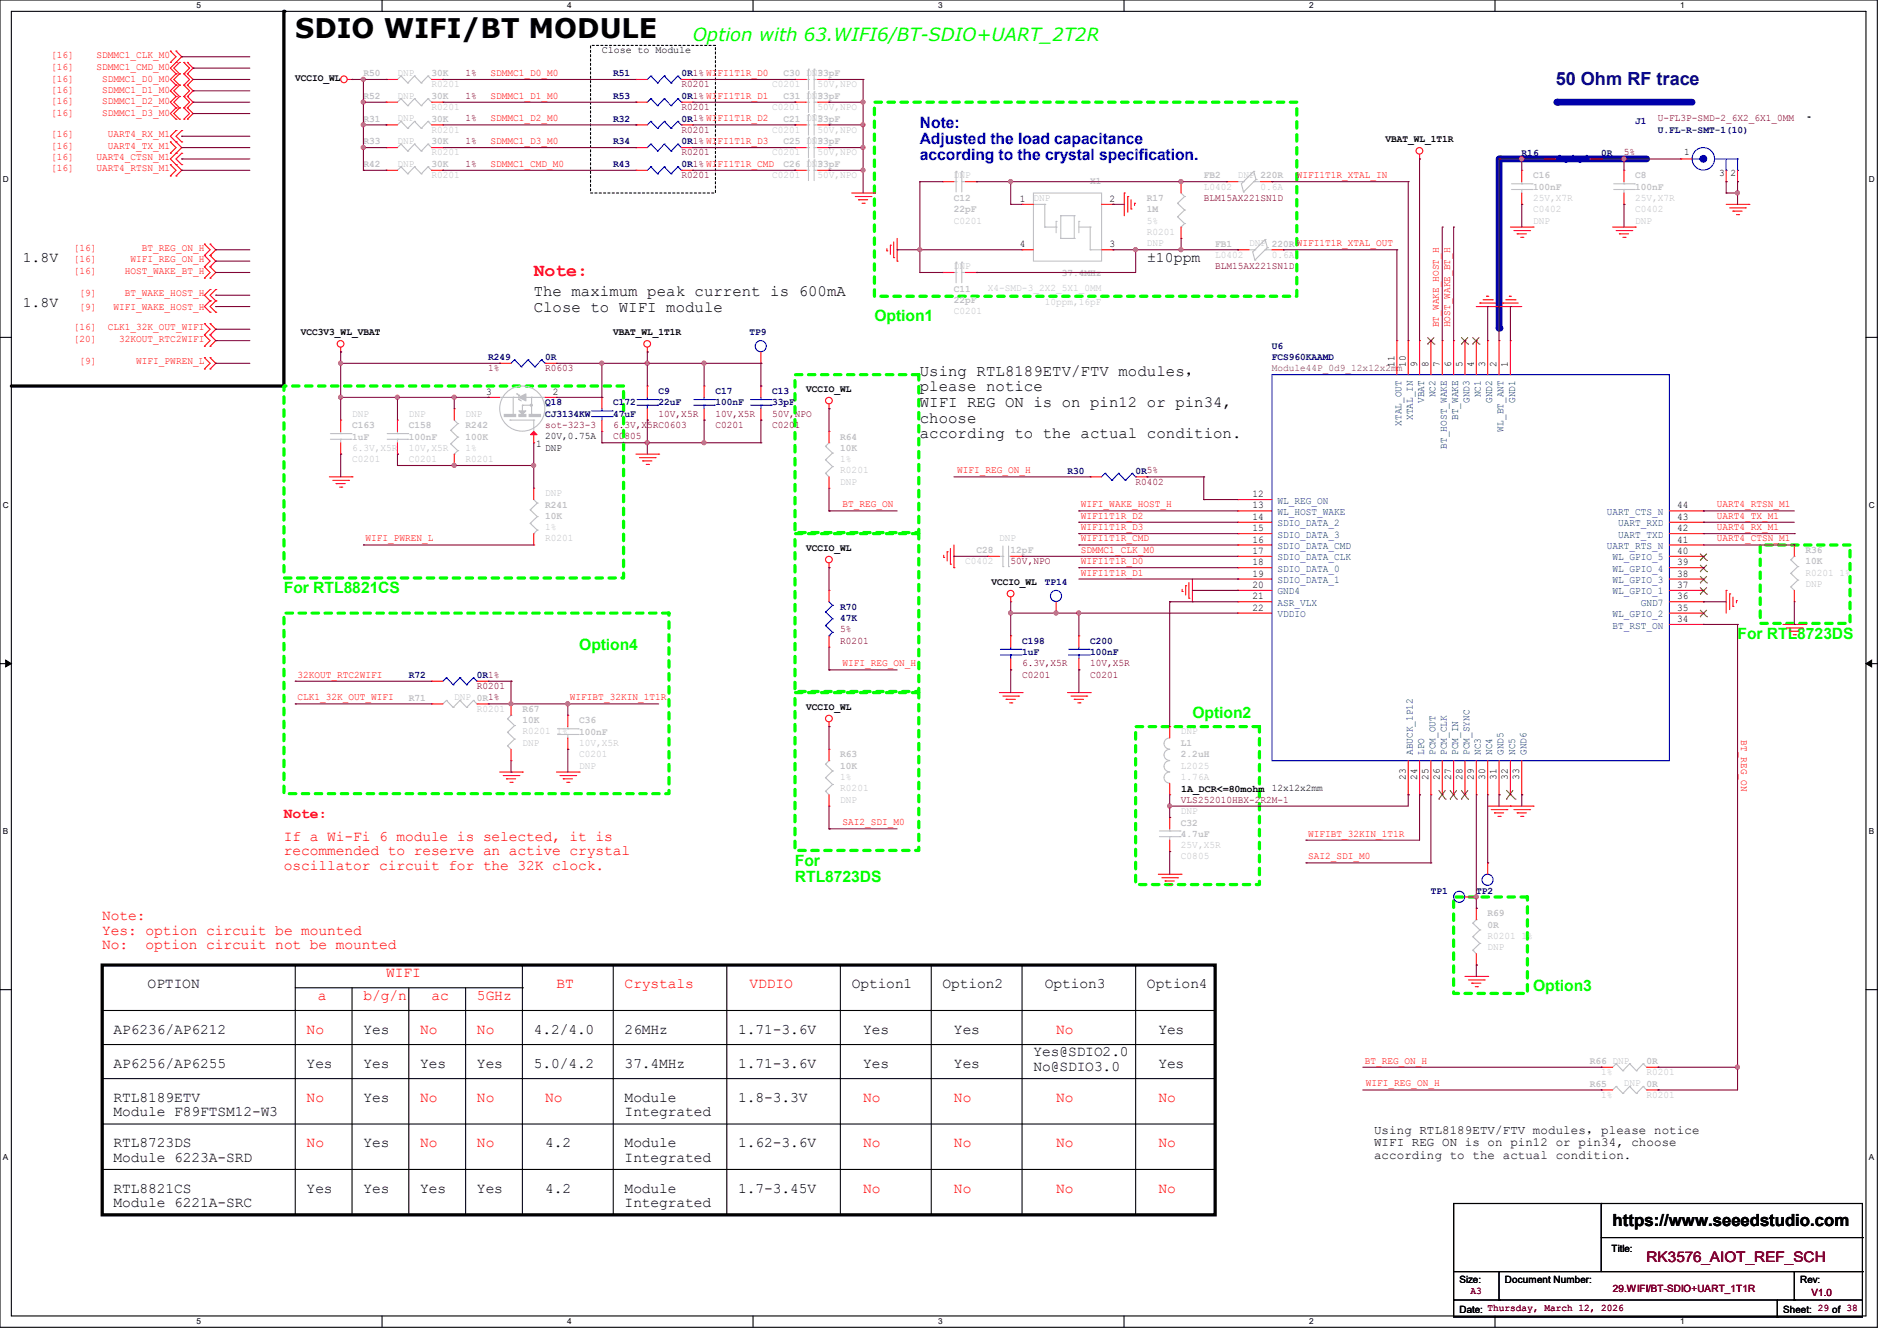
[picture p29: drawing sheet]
<svg xmlns="http://www.w3.org/2000/svg" width="297mm" height="210mm" viewBox="0 0 297 210" stroke-linecap="round" stroke-linejoin="round" font-family="sans-serif">
<defs><g id="words">
<text font-size="4.2" x="46.2" y="6">SDIO WIFI/BT MODULE</text>
<text font-size="2.8" fill="#0f0" x="108.5" y="6.4">Option with 63.WIFI6/BT-SDIO+UART_2T2R</text>
<text font-size="2.8" fill="#000080" x="243.6" y="13.3">50 Ohm RF trace</text>
<text font-size="2.8" fill="#f00" x="83.6" y="43.3">Note:</text>
<text font-size="2.6" x="252.5" y="191.9">https://www.seeedstudio.com</text>
<g font-size="2.5" fill="#00f">
<text x="144" y="20">Note:</text>
<text x="144" y="22.6">Adjusted the load capacitance</text>
<text x="144" y="25.1">according to the crystal specification.</text>
</g>
<g font-size="2.5">
<text x="83.6" y="46.4">The maximum peak current is 600mA</text>
<text x="83.6" y="48.9">Close to WIFI module</text>
<text x="144" y="58.8">Using RTL8189ETV/FTV modules，</text>
<text x="144" y="61.3">please notice</text>
<text x="144" y="63.8">WIFI REG ON is on pin12 or pin34,</text>
<text x="144" y="66.2">choose</text>
<text x="144" y="68.7">according to the actual condition.</text>
</g>
<g font-size="2.5" fill="#0f0">
<text x="136.9" y="50.2">Option1</text>
<text x="44.4" y="92.9">For RTL8821CS</text>
<text x="90.7" y="101.8">Option4</text>
<text x="272" y="100">For RTL8723DS</text>
<text x="186.7" y="112.5">Option2</text>
<text x="124.5" y="135.6">For</text>
<text x="124.5" y="138.1">RTL8723DS</text>
<text x="240" y="155.2">Option3</text>
</g>
<g font-size="2.3">
<text x="3.6" y="41">1.8V</text>
<text x="179.6" y="41">±10ppm</text>
<text x="3.6" y="48.1">1.8V</text>
<text x="23.1" y="154.8">OPTION</text>
<text x="133.3" y="154.8">Option1</text>
<text x="147.6" y="154.8">Option2</text>
<text x="163.6" y="154.8">Option3</text>
<text x="179.6" y="154.8">Option4</text>
<text x="17.8" y="161.9">AP6236/AP6212</text>
<text x="56.9" y="161.9">Yes</text>
<text x="83.6" y="161.9">4.2/4.0</text>
<text x="97.8" y="161.9">26MHz</text>
<text x="115.6" y="161.9">1.71-3.6V</text>
<text x="135.1" y="161.9">Yes</text>
<text x="149.3" y="161.9">Yes</text>
<text x="181.4" y="161.9">Yes</text>
<text x="17.8" y="167.2">AP6256/AP6255</text>
<text x="48" y="167.2">Yes</text>
<text x="56.9" y="167.2">Yes</text>
<text x="65.8" y="167.2">Yes</text>
<text x="74.7" y="167.2">Yes</text>
<text x="83.6" y="167.2">5.0/4.2</text>
<text x="97.8" y="167.2">37.4MHz</text>
<text x="115.6" y="167.2">1.71-3.6V</text>
<text x="135.1" y="167.2">Yes</text>
<text x="149.3" y="167.2">Yes</text>
<text x="161.8" y="165.4">Yes@SDIO2.0</text>
<text x="161.8" y="167.7">No@SDIO3.0</text>
<text x="181.4" y="167.2">Yes</text>
<text x="17.8" y="172.6">RTL8189ETV</text>
<text x="56.9" y="172.6">Yes</text>
<text x="97.8" y="172.6">Module</text>
<text x="115.6" y="172.6">1.8-3.3V</text>
<text x="17.8" y="174.8">Module F89FTSM12-W3</text>
<text x="17.8" y="179.7">RTL8723DS</text>
<text x="56.9" y="179.7">Yes</text>
<text x="85.3" y="179.7">4.2</text>
<text x="97.8" y="174.8">Integrated</text>
<text x="97.8" y="179.7">Module</text>
<text x="115.6" y="179.7">1.62-3.6V</text>
<text x="17.8" y="181.9">Module 6223A-SRD</text>
<text x="97.8" y="181.9">Integrated</text>
<text x="17.8" y="186.8">RTL8821CS</text>
<text x="17.8" y="189.1">Module 6221A-SRC</text>
<text x="48" y="186.8">Yes</text>
<text x="56.9" y="186.8">Yes</text>
<text x="65.8" y="186.8">Yes</text>
<text x="74.7" y="186.8">Yes</text>
<text x="85.3" y="186.8">4.2</text>
<text x="97.8" y="186.8">Module</text>
<text x="97.8" y="189.1">Integrated</text>
<text x="115.6" y="186.8">1.7-3.45V</text>
</g>
<g font-size="2.3" fill="#f00">
<text x="44.4" y="128.1">Note:</text>
<text x="44.4" y="131.7">If a Wi-Fi 6 module is selected, it is</text>
<text x="44.4" y="133.9">recommended to reserve an active crystal</text>
<text x="44.4" y="136.2">oscillator circuit for the 32K clock.</text>
<text x="16" y="144.1">Note:</text>
<text x="16" y="146.4">Yes: option circuit be mounted</text>
<text x="16" y="148.7">No:</text>
<text x="22.8" y="148.7">option circuit not be mounted</text>
<text x="60.5" y="153">WIFI</text>
<text x="87.1" y="154.8">BT</text>
<text x="97.8" y="154.8">Crystals</text>
<text x="117.3" y="154.8">VDDIO</text>
<text x="48" y="161.9">No</text>
<text x="49.8" y="156.5">a</text>
<text x="56.9" y="156.5">b/g/n</text>
<text x="65.8" y="161.9">No</text>
<text x="67.6" y="156.5">ac</text>
<text x="74.7" y="161.9">No</text>
<text x="74.7" y="156.5">5GHz</text>
<text x="165.4" y="161.9">No</text>
<text x="48" y="172.6">No</text>
<text x="65.8" y="172.6">No</text>
<text x="74.7" y="172.6">No</text>
<text x="85.3" y="172.6">No</text>
<text x="135.1" y="172.6">No</text>
<text x="149.3" y="172.6">No</text>
<text x="165.4" y="172.6">No</text>
<text x="181.4" y="172.6">No</text>
<text x="48" y="179.7">No</text>
<text x="65.8" y="179.7">No</text>
<text x="74.7" y="179.7">No</text>
<text x="135.1" y="179.7">No</text>
<text x="149.3" y="179.7">No</text>
<text x="165.4" y="179.7">No</text>
<text x="181.4" y="179.7">No</text>
<text x="135.1" y="186.8">No</text>
<text x="149.3" y="186.8">No</text>
<text x="165.4" y="186.8">No</text>
<text x="181.4" y="186.8">No</text>
</g>
<text font-size="2.3" fill="#800000" x="257.8" y="197.7">RK3576_AIOT_REF_SCH</text>
<g font-size="1.9">
<text x="215.1" y="177.5">Using RTL8189ETV/FTV modules，please notice</text>
<text x="215.1" y="179.5">WIFI REG ON is on pin12 or pin34, choose</text>
<text x="215.1" y="181.4">according to the actual condition.</text>
</g>
<g font-size="1.6" fill="#f00">
<text x="8" y="9.1">[16]</text>
<text x="8" y="11">[16]</text>
<text x="15.1" y="9.1">SDMMC1_CLK_M0</text>
<text x="15.1" y="11">SDMMC1_CMD_M0</text>
<text x="76.8" y="11.9">SDMMC1_D0_M0</text>
<text x="8" y="16.3">[16]</text>
<text x="8" y="12.8">[16]</text>
<text x="8" y="14.6">[16]</text>
<text x="16" y="16.3">SDMMC1_D2_M0</text>
<text x="16" y="12.8">SDMMC1_D0_M0</text>
<text x="16" y="14.6">SDMMC1_D1_M0</text>
<text x="76.8" y="15.5">SDMMC1_D1_M0</text>
<text x="8" y="23.3">[16]</text>
<text x="8" y="21.5">[16]</text>
<text x="8" y="18.1">[16]</text>
<text x="16" y="18.1">SDMMC1_D3_M0</text>
<text x="16.9" y="23.3">UART4_TX_M1</text>
<text x="16.9" y="21.5">UART4_RX_M1</text>
<text x="76.8" y="19">SDMMC1_D2_M0</text>
<text x="76.8" y="22.6">SDMMC1_D3_M0</text>
<text x="8" y="25.1">[16]</text>
<text x="8" y="26.8">[16]</text>
<text x="15.1" y="25.1">UART4_CTSN_M1</text>
<text x="15.1" y="26.8">UART4_RTSN_M1</text>
<text x="76.8" y="26.1">SDMMC1_CMD_M0</text>
<text x="203" y="27.9">WIFI1T1R_XTAL_IN</text>
<text x="11.6" y="39.3">[16]</text>
<text x="11.6" y="41.1">[16]</text>
<text x="20.4" y="41.1">WIFI_REG_ON_H</text>
<text x="22.2" y="39.3">BT_REG_ON_H</text>
<text x="11.6" y="42.8">[16]</text>
<text x="12.4" y="46.4">[9]</text>
<text x="19.6" y="42.8">HOST_WAKE_BT_H</text>
<text x="19.6" y="46.4">BT_WAKE_HOST_H</text>
<text x="11.6" y="53.5">[20]</text>
<text x="11.6" y="51.7">[16]</text>
<text x="12.4" y="48.5">[9]</text>
<text x="16.9" y="51.7">CLK1_32K_OUT_WIFI</text>
<text x="17.8" y="48.5">WIFI_WAKE_HOST_H</text>
<text x="18.7" y="53.5">32KOUT_RTC2WIFI</text>
<text x="225.3" y="51.2" transform="rotate(-90 225.3 51.2)">BT_WAKE_HOST_H</text>
<text x="227" y="51.2" transform="rotate(-90 227 51.2)">HOST_WAKE_BT_H</text>
<text x="12.4" y="57.1">[9]</text>
<text x="21.3" y="57.1">WIFI_PWREN_L</text>
<text x="149.8" y="74.1">WIFI_REG_ON_H</text>
<text x="131.9" y="79.5">BT_REG_ON</text>
<text x="169.2" y="79.5">WIFI_WAKE_HOST_H</text>
<text x="169.2" y="81.2">WIFI1T1R_D2</text>
<text x="169.2" y="83">WIFI1T1R_D3</text>
<text x="268.8" y="79.5">UART4_RTSN_M1</text>
<text x="268.8" y="81.2">UART4_TX_M1</text>
<text x="268.8" y="83">UART4_RX_M1</text>
<text x="57.2" y="84.8">WIFI_PWREN_L</text>
<text x="169.2" y="84.8">WIFI1T1R_CMD</text>
<text x="169.2" y="86.6">SDMMC1_CLK_M0</text>
<text x="169.2" y="88.3">WIFI1T1R_D0</text>
<text x="268.8" y="84.8">UART4_CTSN_M1</text>
<text x="169.2" y="90.1">WIFI1T1R_D1</text>
<text x="46.6" y="106.1">32KOUT_RTC2WIFI</text>
<text x="131.9" y="104.4">WIFI_REG_ON_H</text>
<text x="46.6" y="109.7">CLK1_32K_OUT_WIFI</text>
<text x="89.2" y="109.7">WIFIBT_32KIN_1T1R</text>
<text x="272.6" y="115.9" transform="rotate(90 272.6 115.9)">BT_REG_ON</text>
<text x="131.9" y="129.2">SAI2_SDI_M0</text>
<text x="204.8" y="131">WIFIBT_32KIN_1T1R</text>
<text x="204.8" y="134.6">SAI2_SDI_M0</text>
<text x="213.7" y="166.6">BT_REG_ON_H</text>
<text x="213.9" y="170.1">WIFI_REG_ON_H</text>
</g>
<g font-size="1.6" fill="#c0c0c0">
<text x="56.9" y="11.9">R50</text>
<text x="62.2" y="11.9">DNP</text>
<text x="67.6" y="11.9">30K</text>
<text x="122.7" y="11.9">C30 DNP</text>
<text x="128" y="11.9">33pF</text>
<text x="56.9" y="15.5">R52</text>
<text x="62.2" y="15.5">DNP</text>
<text x="67.6" y="13.7">R0201</text>
<text x="67.6" y="15.5">30K</text>
<text x="67.6" y="17.2">R0201</text>
<text x="120.9" y="17.2">C0201</text>
<text x="120.9" y="13.7">C0201</text>
<text x="122.7" y="15.5">C31 DNP</text>
<text x="128" y="15.5">33pF</text>
<text x="128" y="17.2">50V,NPO</text>
<text x="128" y="13.7">50V,NPO</text>
<text x="56.9" y="22.6">R33</text>
<text x="56.9" y="19.1">R31</text>
<text x="62.2" y="22.6">DNP</text>
<text x="62.2" y="19">DNP</text>
<text x="67.6" y="22.6">30K</text>
<text x="67.6" y="19.1">30K</text>
<text x="67.6" y="20.8">R0201</text>
<text x="120.9" y="20.8">C0201</text>
<text x="122.7" y="19.1">C21 DNP</text>
<text x="122.7" y="22.6">C25 DNP</text>
<text x="128" y="19.1">33pF</text>
<text x="128" y="20.8">50V,NPO</text>
<text x="128" y="22.6">33pF</text>
<text x="56.9" y="26.2">R42</text>
<text x="62.2" y="26.1">DNP</text>
<text x="67.6" y="24.3">R0201</text>
<text x="67.6" y="26.2">30K</text>
<text x="67.6" y="27.9">R0201</text>
<text x="120.9" y="24.3">C0201</text>
<text x="120.9" y="27.9">C0201</text>
<text x="122.7" y="26.2">C26 DNP</text>
<text x="128" y="24.3">50V,NPO</text>
<text x="128" y="26.2">33pF</text>
<text x="128" y="27.9">50V,NPO</text>
<text x="149.3" y="27.9">DNP</text>
<text x="170.7" y="28.8">X1</text>
<text x="188.5" y="27.9">FB2</text>
<text x="188.5" y="29.7">L0402</text>
<text x="193.8" y="27.9">DNP 220R</text>
<text x="197.3" y="29.7">0.6A</text>
<text x="240" y="27.9">C16</text>
<text x="240" y="29.7">100nF</text>
<text x="256" y="27.9">C8</text>
<text x="256" y="29.7">100nF</text>
<text x="149.3" y="31.5">C12</text>
<text x="149.3" y="33.3">22pF</text>
<text x="149.3" y="35">C0201</text>
<text x="161.8" y="31.5">DNP</text>
<text x="179.6" y="31.5">R17</text>
<text x="179.6" y="33.3">1M</text>
<text x="240" y="31.5">25V,X7R</text>
<text x="240" y="35">DNP</text>
<text x="256" y="31.5">25V,X7R</text>
<text x="256" y="35">DNP</text>
<text x="179.6" y="36.8">R0201</text>
<text x="179.6" y="38.6">DNP</text>
<text x="190.2" y="38.6">FB1</text>
<text x="190.2" y="40.3">L0402</text>
<text x="195.6" y="38.6">DNP 220R WIFI1T1R_XTAL_OUT</text>
<text x="199.1" y="40.3">0.6A</text>
<text x="149.3" y="45.7">C11</text>
<text x="149.3" y="47.5">22pF</text>
<text x="149.3" y="42.1">DNP</text>
<text x="154.7" y="45.5">X4-SMD-3_2X2_5X1_0MM</text>
<text x="163.6" y="47.8">10ppm,16pF</text>
<text x="166.2" y="43.2">37.4MHz</text>
<text x="149.3" y="49.2">C0201</text>
<text x="55.1" y="65.2">DNP</text>
<text x="64" y="65.2">DNP</text>
<text x="72.9" y="65.2">DNP</text>
<text x="55.1" y="67.1">C163</text>
<text x="55.1" y="68.8">1uF</text>
<text x="55.1" y="70.6">6.3V,X5R</text>
<text x="64" y="67.1">C158</text>
<text x="64" y="68.8">100nF</text>
<text x="64" y="70.6">10V,X5R</text>
<text x="72.9" y="67.1">R242</text>
<text x="72.9" y="68.8">100K</text>
<text x="72.9" y="70.6">1%</text>
<text x="131.6" y="68.8">R64</text>
<text x="131.6" y="70.6">10K</text>
<text x="55.1" y="72.3">C0201</text>
<text x="64" y="72.3">C0201</text>
<text x="72.9" y="72.3">R0201</text>
<text x="85.3" y="77.7">DNP</text>
<text x="131.6" y="72.3">1%</text>
<text x="131.6" y="74.1">R0201</text>
<text x="131.6" y="75.9">DNP</text>
<text x="85.3" y="79.5">R241</text>
<text x="85.3" y="81.3">10K</text>
<text x="85.3" y="83">1%</text>
<text x="85.3" y="84.8">R0201</text>
<text x="151.1" y="88.3">C0402</text>
<text x="152.9" y="86.6">C28</text>
<text x="156.5" y="84.8">DNP</text>
<text x="158.2" y="86.6">12pF</text>
<text x="282.7" y="86.6">R36</text>
<text x="282.7" y="88.4">10K</text>
<text x="282.7" y="90.1">R0201</text>
<text x="282.7" y="91.9">DNP</text>
<text x="288" y="90.1">1%</text>
<text x="64" y="109.7">R71</text>
<text x="71.1" y="109.7">DNP 0R1%</text>
<text x="74.7" y="111.5">R0201</text>
<text x="81.8" y="111.5">R67</text>
<text x="81.8" y="113.3">10K</text>
<text x="90.7" y="113.3">C36</text>
<text x="81.8" y="115">R0201</text>
<text x="81.8" y="116.8">DNP</text>
<text x="87.1" y="115">1%</text>
<text x="90.7" y="115.1">100nF</text>
<text x="90.7" y="118.6">C0201</text>
<text x="90.7" y="116.8">10V,X5R</text>
<text x="131.6" y="118.6">R63</text>
<text x="184.9" y="116.8">L1</text>
<text x="184.9" y="118.6">2.2uH</text>
<text x="184.9" y="115">DNP</text>
<text x="90.7" y="120.4">DNP</text>
<text x="131.6" y="120.4">10K</text>
<text x="131.6" y="122.1">1%</text>
<text x="131.6" y="123.9">R0201</text>
<text x="131.6" y="125.7">DNP</text>
<text x="184.9" y="120.4">L2025</text>
<text x="184.9" y="122.1">1.76A</text>
<text x="184.9" y="129.3">C32</text>
<text x="184.9" y="131.1">4.7uF</text>
<text x="184.9" y="127.5">DNP</text>
<text x="184.9" y="132.8">25V,X5R</text>
<text x="232.9" y="143.5">R69</text>
<text x="232.9" y="145.3">0R</text>
<text x="232.9" y="147">R0201</text>
<text x="232.9" y="148.8">DNP</text>
<text x="238.2" y="147">1%</text>
<text x="248.9" y="166.6">R66 DNP</text>
<text x="257.8" y="166.6">0R</text>
<text x="248.9" y="170.2">R65</text>
<text x="250.7" y="171.9">1%</text>
<text x="250.7" y="168.4">1%</text>
<text x="254.2" y="170.1">DNP 0R</text>
<text x="257.8" y="171.9">R0201</text>
<text x="257.8" y="168.4">R0201</text>
</g>
<g font-size="1.6" fill="#800000">
<text x="72.9" y="11.9">1%</text>
<text x="72.9" y="15.5">1%</text>
<text x="106.7" y="17.2">R0201</text>
<text x="106.7" y="13.7">R0201</text>
<text x="72.9" y="22.6">1%</text>
<text x="72.9" y="19">1%</text>
<text x="106.7" y="20.8">R0201</text>
<text x="259.6" y="19">U-FL3P-SMD-2_6X2_6X1_0MM</text>
<text x="72.9" y="26.1">1%</text>
<text x="106.7" y="24.3">R0201</text>
<text x="106.7" y="27.9">R0201</text>
<text x="254.2" y="24.3">5%</text>
<text x="188.5" y="31.5">BLM15AX221SN1D</text>
<text x="190.2" y="42.1">BLM15AX221SN1D</text>
<text x="76.4" y="58.1">1%</text>
<text x="85.3" y="58.1">R0603</text>
<text x="103.1" y="65.2">10V,X5R</text>
<text x="112" y="65.2">10V,X5R</text>
<text x="120.9" y="65.2">50V,NPO</text>
<text x="85.3" y="67">sot-323-3</text>
<text x="96" y="68.8">C0805</text>
<text x="96" y="67">6.3V,X5RC0603</text>
<text x="112" y="67">C0201</text>
<text x="120.9" y="67">C0201</text>
<text x="177.8" y="75.9">R0402</text>
<text x="158.2" y="88.3">50V,NPO</text>
<text x="131.6" y="99">5%</text>
<text x="131.6" y="100.8">R0201</text>
<text x="74.7" y="107.9">R0201</text>
<text x="160" y="106.1">C0201</text>
<text x="160" y="104.4">6.3V,X5R</text>
<text x="170.7" y="106.1">C0201</text>
<text x="170.7" y="104.4">10V,X5R</text>
<text x="184.9" y="125.7">VLS252010HBX-2R2M-1</text>
<text x="230.2" y="202.7">A3</text>
<text x="252.5" y="202.4">29.WIFI/BT-SDIO+UART_1T1R</text>
<text x="283.6" y="202.9">V1.0</text>
</g>
<g font-size="1.6">
<text x="94.2" y="8.3">Close to Module</text>
<text x="46.2" y="12.7">VCCIO_WL</text>
<text x="216.9" y="22.3">VBAT_WL_1T1R</text>
<text x="263.7" y="24.3">1</text>
<text x="269.2" y="27.6">3</text>
<text x="271" y="27.6">2</text>
<text x="159.7" y="31.6">1</text>
<text x="173.7" y="31.6">2</text>
<text x="159.7" y="38.7">4</text>
<text x="173.7" y="38.7">3</text>
<text x="47.1" y="52.5">VCC3V3_WL_VBAT</text>
<text x="96" y="52.5">VBAT_WL_1T1R</text>
<text x="218.3" y="57.5" transform="rotate(-90 218.3 57.5)">11</text>
<text x="220.1" y="57.5" transform="rotate(-90 220.1 57.5)">10</text>
<text x="221.9" y="57.5" transform="rotate(-90 221.9 57.5)">9</text>
<text x="223.6" y="57.5" transform="rotate(-90 223.6 57.5)">8</text>
<text x="225.4" y="57.5" transform="rotate(-90 225.4 57.5)">7</text>
<text x="227.2" y="57.5" transform="rotate(-90 227.2 57.5)">6</text>
<text x="229" y="57.5" transform="rotate(-90 229 57.5)">5</text>
<text x="230.8" y="57.5" transform="rotate(-90 230.8 57.5)">4</text>
<text x="232.5" y="57.5" transform="rotate(-90 232.5 57.5)">3</text>
<text x="234.3" y="57.5" transform="rotate(-90 234.3 57.5)">2</text>
<text x="236.1" y="57.5" transform="rotate(-90 236.1 57.5)">1</text>
<text x="76.1" y="61.8">3</text>
<text x="86.6" y="61.8">2</text>
<text x="126.2" y="61.4">VCCIO_WL</text>
<text x="83.9" y="70.1">1</text>
<text x="85.3" y="68.8">20V,0.75A</text>
<text x="85.3" y="70.6">DNP</text>
<text x="196.1" y="77.9">12</text>
<text x="196.1" y="81.4">14</text>
<text x="196.1" y="83.2">15</text>
<text x="196.1" y="79.6">13</text>
<text x="262.6" y="79.6">44</text>
<text x="262.6" y="81.4">43</text>
<text x="262.6" y="83.2">42</text>
<text x="126.2" y="86.3">VCCIO_WL</text>
<text x="196.1" y="88.5">18</text>
<text x="196.1" y="86.7">17</text>
<text x="196.1" y="85">16</text>
<text x="262.6" y="86.7">40</text>
<text x="262.6" y="88.5">39</text>
<text x="262.6" y="85">41</text>
<text x="155.2" y="91.6">VCCIO_WL</text>
<text x="196.1" y="92.1">20</text>
<text x="196.1" y="90.3">19</text>
<text x="196.1" y="95.6">22</text>
<text x="196.1" y="93.9">21</text>
<text x="262.6" y="93.9">36</text>
<text x="262.6" y="92.1">37</text>
<text x="262.6" y="95.6">35</text>
<text x="262.6" y="90.3">38</text>
<text x="262.6" y="97.4">34</text>
<text x="126.2" y="111.2">VCCIO_WL</text>
<text x="184.9" y="124">1A_DCR&lt;=80mohm 12x12x2mm</text>
<text x="220.1" y="122.1" transform="rotate(-90 220.1 122.1)">23</text>
<text x="221.9" y="122.1" transform="rotate(-90 221.9 122.1)">24</text>
<text x="223.6" y="122.1" transform="rotate(-90 223.6 122.1)">25</text>
<text x="225.4" y="122.1" transform="rotate(-90 225.4 122.1)">26</text>
<text x="227.2" y="122.1" transform="rotate(-90 227.2 122.1)">27</text>
<text x="229" y="122.1" transform="rotate(-90 229 122.1)">28</text>
<text x="230.8" y="122.1" transform="rotate(-90 230.8 122.1)">29</text>
<text x="232.5" y="122.1" transform="rotate(-90 232.5 122.1)">30</text>
<text x="234.3" y="122.1" transform="rotate(-90 234.3 122.1)">31</text>
<text x="236.1" y="122.1" transform="rotate(-90 236.1 122.1)">32</text>
<text x="237.9" y="122.1" transform="rotate(-90 237.9 122.1)">33</text>
<text x="252.3" y="196.1">Title:</text>
<text x="228.5" y="200.9">Size:</text>
<text x="235.6" y="200.9">Document Number:</text>
<text x="281.8" y="200.9">Rev:</text>
<text x="228.5" y="205.6">Date: Thursday, March 12, 2026</text>
<text x="279.2" y="205.6">Sheet: 29 of 38</text>
</g>
<g font-size="1.6" fill="#000080">
<text x="96" y="11.9">R51</text>
<text x="106.7" y="11.9">0R1% WIFI1T1R_D0</text>
<text x="96" y="15.5">R53</text>
<text x="106.7" y="15.5">0R1% WIFI1T1R_D1</text>
<text x="96" y="19.1">R32</text>
<text x="96" y="22.6">R34</text>
<text x="106.7" y="19.1">0R1% WIFI1T1R_D2</text>
<text x="106.7" y="22.6">0R1% WIFI1T1R_D3</text>
<text x="256" y="19.4">J1</text>
<text x="259.6" y="20.8">U.FL-R-SMT-1(10)</text>
<text x="96" y="26.2">R43</text>
<text x="106.7" y="26.2">0R1% WIFI1T1R_CMD</text>
<text x="238.2" y="24.4">R16</text>
<text x="250.7" y="24.4">0R</text>
<text x="117.3" y="52.5">TP9</text>
<text x="76.4" y="56.4">R249</text>
<text x="85.3" y="56.4">0R</text>
<text x="199.1" y="54.6">U6</text>
<text x="199.1" y="56.4">FCS960KAAMD</text>
<text x="85.3" y="63.5">Q18</text>
<text x="85.3" y="65.3">CJ3134KW</text>
<text x="96" y="63.5">C172</text>
<text x="96" y="65.3">47uF</text>
<text x="103.1" y="61.7">C9</text>
<text x="103.1" y="63.5">22uF</text>
<text x="112" y="61.7">C17</text>
<text x="112" y="63.5">100nF</text>
<text x="120.9" y="61.7">C13</text>
<text x="120.9" y="63.5">33pF</text>
<text x="167.1" y="74.2">R30</text>
<text x="177.8" y="74.2">0R5%</text>
<text x="131.6" y="95.5">R70</text>
<text x="163.6" y="91.6">TP14</text>
<text x="131.6" y="97.3">47K</text>
<text x="160" y="100.8">C198</text>
<text x="170.7" y="100.8">C200</text>
<text x="64" y="106.2">R72</text>
<text x="74.7" y="106.2">0R1%</text>
<text x="160" y="102.6">1uF</text>
<text x="170.7" y="102.6">100nF</text>
<text x="224" y="140">TP1</text>
<text x="231.1" y="140">TP2</text>
</g>
<text font-size="1.6" fill="#804040" x="199.1" y="58.1">Module44P_0d9_12x12x2mm</text>
<g font-size="1.6" fill="#004080">
<text x="221.2" y="65.8" transform="rotate(-90 221.2 65.8)">XTAL_IN</text>
<text x="223" y="63.1" transform="rotate(-90 223 63.1)">VBAT</text>
<text x="224.7" y="62.2" transform="rotate(-90 224.7 62.2)">NC2</text>
<text x="228.3" y="65.8" transform="rotate(-90 228.3 65.8)">BT_WAKE</text>
<text x="230.1" y="63.1" transform="rotate(-90 230.1 63.1)">GND3</text>
<text x="231.9" y="62.2" transform="rotate(-90 231.9 62.2)">NC1</text>
<text x="233.6" y="63.1" transform="rotate(-90 233.6 63.1)">GND2</text>
<text x="237.2" y="63.1" transform="rotate(-90 237.2 63.1)">GND1</text>
<text x="219.4" y="66.7" transform="rotate(-90 219.4 66.7)">XTAL_OUT</text>
<text x="226.5" y="70.2" transform="rotate(-90 226.5 70.2)">BT_HOST_WAKE</text>
<text x="235.4" y="67.6" transform="rotate(-90 235.4 67.6)">WL_BT_ANT</text>
<text x="200" y="82.4">SDIO_DATA_2</text>
<text x="200" y="80.6">WL_HOST_WAKE</text>
<text x="200" y="78.9">WL_REG_ON</text>
<text x="251.6" y="80.6">UART_CTS_N</text>
<text x="253.3" y="82.4">UART_RXD</text>
<text x="200" y="89.5">SDIO_DATA_0</text>
<text x="200" y="84.2">SDIO_DATA_3</text>
<text x="200" y="87.8">SDIO_DATA_CLK</text>
<text x="200" y="86">SDIO_DATA_CMD</text>
<text x="251.6" y="86">UART_RTS_N</text>
<text x="252.5" y="87.8">WL_GPIO_5</text>
<text x="252.5" y="89.5">WL_GPIO_4</text>
<text x="253.3" y="84.2">UART_TXD</text>
<text x="200" y="93.1">GND4</text>
<text x="200" y="91.3">SDIO_DATA_1</text>
<text x="200" y="94.9">ASR_VLX</text>
<text x="252.5" y="93.1">WL_GPIO_1</text>
<text x="252.5" y="91.3">WL_GPIO_3</text>
<text x="256.9" y="94.9">GND7</text>
<text x="200" y="96.6">VDDIO</text>
<text x="252.5" y="98.4">BT_RST_ON</text>
<text x="252.5" y="96.6">WL_GPIO_2</text>
<text x="221.2" y="118.2" transform="rotate(-90 221.2 118.2)">ABUCK_1P12</text>
<text x="223" y="118.2" transform="rotate(-90 223 118.2)">LPO</text>
<text x="224.7" y="118.2" transform="rotate(-90 224.7 118.2)">PCM_OUT</text>
<text x="226.5" y="118.2" transform="rotate(-90 226.5 118.2)">PCM_CLK</text>
<text x="228.3" y="118.2" transform="rotate(-90 228.3 118.2)">PCM_IN</text>
<text x="230.1" y="118.2" transform="rotate(-90 230.1 118.2)">PCM_SYNC</text>
<text x="231.9" y="118.2" transform="rotate(-90 231.9 118.2)">NC3</text>
<text x="233.6" y="118.2" transform="rotate(-90 233.6 118.2)">NC4</text>
<text x="235.4" y="118.2" transform="rotate(-90 235.4 118.2)">GND5</text>
<text x="237.2" y="118.2" transform="rotate(-90 237.2 118.2)">NC5</text>
<text x="239" y="118.2" transform="rotate(-90 239 118.2)">GND6</text>
</g>
<g font-size="1.3">
<text x="30.8" y="1.3">5</text>
<text x="88.8" y="1.3">4</text>
<text x="146.9" y="1.3">3</text>
<text x="205" y="1.3">2</text>
<text x="263.1" y="1.3">1</text>
<text x=".5" y="28.4">D</text>
<text x="292.6" y="28.4">D</text>
<text x=".5" y="79.5">C</text>
<text x="292.6" y="79.5">C</text>
<text x=".5" y="130.6">B</text>
<text x="292.6" y="130.6">B</text>
<text x=".5" y="181.7">A</text>
<text x="292.6" y="181.7">A</text>
<text x="30.8" y="207.4">5</text>
<text x="88.8" y="207.4">4</text>
<text x="146.9" y="207.4">3</text>
<text x="205" y="207.4">2</text>
<text x="263.1" y="207.4">1</text>
</g>
</g></defs>
<path d="M0 0h293.9v207.9h-293.9zM1.8 1.8h290.3v204.3h-290.3z" fill="none" stroke="#000" stroke-width=".17"/>
<g fill="#fff">
<path d="M30.8 .2h.7v1.4h-.7z"/>
<path d="M30.8 206.2h.7v1.4h-.7z"/>
</g>
<path d="M59.8 0v1.8M59.8 206.1v1.8" fill="none" stroke="#000" stroke-width=".17"/>
<g fill="#fff">
<path d="M88.8 .2h.7v1.4h-.7z"/>
<path d="M88.8 206.2h.7v1.4h-.7z"/>
</g>
<path d="M117.9 0v1.8M117.9 206.1v1.8" fill="none" stroke="#000" stroke-width=".17"/>
<g fill="#fff">
<path d="M146.9 .2h.7v1.4h-.7z"/>
<path d="M146.9 206.2h.7v1.4h-.7z"/>
</g>
<path d="M176 0v1.8M176 206.1v1.8" fill="none" stroke="#000" stroke-width=".17"/>
<g fill="#fff">
<path d="M205 .2h.7v1.4h-.7z"/>
<path d="M205 206.2h.7v1.4h-.7z"/>
</g>
<path d="M234.1 0v1.8M234.1 206.1v1.8" fill="none" stroke="#000" stroke-width=".17"/>
<g fill="#fff">
<path d="M263.1 .2h.6v1.4h-.6z"/>
<path d="M263.1 206.2h.6v1.4h-.6z"/>
<path d="M.5 27.3h.9v1.4h-.9z"/>
<path d="M292.6 27.3h.9v1.4h-.9z"/>
<path d="M.5 78.4h.9v1.4h-.9z"/>
<path d="M292.6 78.4h.9v1.4h-.9z"/>
</g>
<path d="M0 52.8h1.8M292.1 52.8h1.8" fill="none" stroke="#000" stroke-width=".17"/>
<g fill="#fff">
<path d="M.5 129.5h.8v1.4h-.8z"/>
<path d="M292.6 129.5h.8v1.4h-.8z"/>
</g>
<path d="M0 103.9h1.8M292.1 103.9h1.8" fill="none" stroke="#000" stroke-width=".17"/>
<path d="M.9 103.4l.9 .5-.9 .5zM292.1 103.9l.9-.5v1z" fill="#000" stroke="#000" stroke-width=".16"/>
<g fill="#fff">
<path d="M.5 180.5h.8v1.4h-.8z"/>
<path d="M292.6 180.5h.8v1.4h-.8z"/>
</g>
<path d="M0 155h1.8M292.1 155h1.8" fill="none" stroke="#000" stroke-width=".17"/>
<path d="M44.4 1.8v58.7h-42.6" fill="none" stroke="#000" stroke-width=".51"/>
<g fill="#000">
<circle cx="44.4" cy="1.8" r=".25"/>
<circle cx="44.4" cy="60.5" r=".25"/>
</g>
<path d="M243.8 16h21.1" fill="none" stroke="#0000a0" stroke-width="1.1"/>
<circle cx="243.8" cy="16" r=".53" fill="#0000a0"/>
<path d="M92.5 7.1h19.5v23.1h-19.5z" fill="none" stroke="#000" stroke-width=".17" stroke-dasharray=".3 .3"/>
<path d="M234.9 24.9h22.9" fill="none" stroke="#0000a0" stroke-width="1.1"/>
<circle cx="234.9" cy="24.9" r=".53" fill="#0000a0"/>
<path d="M283 18.3h.3M283.3 18.3h.1" fill="none" stroke="#000" stroke-width=".17"/>
<path d="M234.7 24.9v26.5" fill="none" stroke="#0000a0" stroke-width="1.1"/>
<circle cx="234.7" cy="51.4" r=".53" fill="#0000a0"/>
<path d="M136.9 16h66.1v30.4h-66.1zM124.5 58.7h19.3v24.7h-19.3zM44.4 60.5h53.2v30h-53.2zM44.4 96h60.3v28.3h-60.3zM124.5 83.6h19.3v24.7h-19.3zM275.6 85.3h14v12.3h-14zM124.5 108.5h19.3v24.7h-19.3zM177.8 113.8h19.4v24.7h-19.4zM227.6 140.5h11.5v15.1h-11.5z" fill="none" stroke="#0f0" stroke-width=".51" stroke-dasharray="1 1"/>
<path d="M16 151.1h174.2v39.1h-174.2z" fill="none" stroke="#000" stroke-width=".51"/>
<g fill="none" stroke="#000" stroke-width=".17">
<path d="M16 158.2h.1M16 158.2h174.2M46.2 154.7h35.6M46.2 151.1v39.1M55.1 154.7v35.5M64 154.7v35.5M72.9 154.7v35.5M81.8 154.7h.1M81.8 151.1v39.1M96 151.1v39.1M113.8 151.1v39.1M131.6 151.1v39.1"/>
<path d="M145.8 151.1v39.1M160 151.1v39.1M177.8 151.1v39.1M16 163.6h.1M16 168.9h.1M16 176h.1M16 163.6h174.2M16 168.9h174.2M16 176h174.2M16 183.1h.1M16 190.2h.1M16 183.1h174.2"/>
<path d="M16 190.2h174.2M46.2 190.2h.1M55.1 190.2h.1M64 190.2h.1M72.9 190.2h.1M81.8 190.2h.1M96 190.2h.1M113.8 190.2h.1M131.6 190.2h.1M145.8 190.2h.1M160 190.2h.1M177.8 190.2h.1"/>
<path d="M227.6 188.5h64v17.7h-64zM227.6 199.1h64M234.7 199.1v4.5M250.7 188.5h.1M250.7 188.5v10.6M250.7 193.8h40.9M280.9 199.1v4.5M291.6 199.1h.1M291.6 193.8h.1M227.6 203.6h.1M227.6 203.6h64M234.7 203.6h.1"/>
<path d="M278.3 206.2h.1M278.3 203.6v2.6M280.9 203.6h.1"/>
</g>
<g fill="none" stroke="#f00" stroke-width=".17">
<path d="M26.7 9.8h.1M26.7 8h.1M26.7 8l.9 .9-.9 .9M27.6 8h.1M27.6 9.8h.1M27.6 16.9h.1M27.6 15.1h.1M27.6 13.3h.1M27.6 11.6h.1M27.6 18.7h.1M27.6 8l.8 .9-1.7 1.8 .9 .9M27.6 11.6l-.9 .8 .9 .9"/>
<path d="M27.6 15.1l-.9 .9 .9 .9M27.6 16.9l-.9 .9 .9 .9M27.6 13.3l-.9 .9 .9 .9M28.1 16.9h.1M28.1 15.1h.1M28.1 13.3h.1M28.1 11.6h.1M28.1 18.7h.1M28.1 9.8h.1M28.1 15.1l-.9 .9 .9 .9M28.1 11.6l-.9 .8 .9 .9M28.1 13.3l-.9 .9 .9 .9"/>
<path d="M28.1 16.9l-.9 .9 .9 .9M28.1 9.8l-.9 .9 .9 .9M28.8 15.1h.1M28.8 16.9h.1M28.8 11.6h.1M28.8 13.3h.1M28.8 18.7h.1M28.8 9.8h.1M28.8 15.1l.9 .9-.9 .9M28.8 11.6l.9 .8-.9 .9M28.8 13.3l.9 .9-.9 .9M28.8 16.9l.9 .9-.9 .9"/>
<path d="M28.8 9.8l.9 .9-.9 .9M29.3 16.9h.1M29.3 15.1h.1M29.3 13.3h.1M29.3 11.6h.1M29.3 18.7h.1M29.3 9.8h.1M29.3 9.8l.9 .9-.9 .9M29.3 16.9l.9 .9-.9 .9M29.3 15.1l.9 .9-.9 .9M29.3 11.6l.9 .8-.9 .9M29.3 13.3l.9 .9-.9 .9"/>
<path d="M54.4 12.4h.7M55.1 12.4h.1M60.5 12.4h.1M60.5 16h.1M60.5 19.6h.1M60.5 12.4h1.7M60.5 16h1.7M60.5 19.6h1.7M67.6 12.4h1.7M67.6 16h1.7M67.6 19.6h1.7M69.3 12.4h.1"/>
<path d="M69.3 16h.1M69.3 19.6h.1M99.6 16h.1M99.6 19.6h.1M99.6 12.4h.1M99.6 12.4h1.7M99.6 16h1.7M99.6 19.6h1.7M106.7 12.4h1.8M106.7 16h1.8M106.7 19.6h1.8M108.5 16h.1"/>
<path d="M108.5 19.6h.1M108.5 12.4h.1M124.5 16h.1M124.5 19.6h.1M124.5 12.4h.1M124.5 12.4h1.7M124.5 16h1.7M124.5 19.6h1.7M128 12.4h1.8M128 16h1.8M128 19.6h1.8M129.8 16h.1"/>
<path d="M129.8 19.6h.1M129.8 12.4h.1M26.7 24h.1M26.7 22.2h.1M26.7 27.6h.1M26.7 25.8h.1M26.7 22.2l.9 .9-.9 .9M26.7 25.8l.9 .9-.9 .9M27.6 22.2h.1M27.6 24h.1M27.6 20.4h.1M27.6 25.8h.1"/>
<path d="M27.6 27.6h.1M27.6 20.4l-.9 .9 1.7 1.8-1.7 1.8 1.7 1.8-.8 .9M28.4 20.4h.1M28.4 22.2h.1M28.4 24h.1M28.4 25.8h.1M28.4 20.4l-.8 .9 .8 .9M28.4 24l-.8 .9 .8 .9M32 38.2h.1M32 38.2l.9 .9-.9 .9M32.9 38.2h.1M32.9 38.2l.9 .9-.9 .9"/>
<path d="M60.5 23.1h.1M60.5 26.7h.1M60.5 23.1h1.7M60.5 26.7h1.7M67.6 23.1h1.7M67.6 26.7h1.7M69.3 23.1h.1M69.3 26.7h.1M99.6 23.1h.1M99.6 26.7h.1M99.6 23.1h1.7M99.6 26.7h1.7"/>
<path d="M106.7 23.1h1.8M106.7 26.7h1.8M108.5 23.1h.1M108.5 26.7h.1M124.5 23.1h.1M124.5 26.7h.1M124.5 23.1h1.7M124.5 26.7h1.7M128 23.1h1.8M128 26.7h1.8M129.8 23.1h.1M129.8 26.7h.1"/>
<path d="M133.3 30.2h3.6M133.9 30.8h2.5M134.4 31.3h.1M134.4 31.3h1.4M135 31.8h.3M135.3 31.8h.1M136.4 30.8h.1M136.9 30.2h.1M138.9 39.3h.1M138.9 38.9v.4M139.4 38.4h.1M139.4 38.4v1.4"/>
<path d="M139.9 37.9v2.4M140.5 37.3v3.6M147.6 28.4h.1M147.6 28.4h1.8M151.1 28.4h1.8M152.9 28.4h.1M160 32h.1M160 39.1h.1M160 32h1.8M160 39.1h1.8M172.5 32h1.7M172.5 39.1h1.7"/>
<path d="M174.2 39.1h.1M174.2 32h.1M176 30.2h.1M176 30.2v3.6M176.6 30.8h.1M176.6 30.8v2.4M177.1 32.7h.1M177.1 31.3v1.4M177.6 31.8h.1M177.6 31.8v.4M184.9 28.4h.1M184.9 37.3h.1"/>
<path d="M184.9 28.4v1.8M184.9 35.6v1.7M192 28.4h.1M192 28.4h1.8M193.8 39.1h.1M193.8 39.1h1.8M197.4 28.4h1.7M199.1 28.4h.1M199.1 39.1h1.8M200.9 39.1h.1M222.2 24.9h.1M222.2 24.2v.7"/>
<path d="M236.5 35.6h3.5M237 36.1h2.5M237.5 36.6h.1M237.5 36.6h1.5M238.1 37.2h.3M238.3 26.7h.1M238.3 32h.1M238.3 26.7v1.7M238.3 30.2v1.8M238.4 37.2h.1M239.5 36.1h.1M240 35.6h.1"/>
<path d="M241.8 24.9h.1M241.8 24.9h1.8M248.9 24.9h1.8M250.7 24.9h.1M252.5 35.6h3.5M253 36.1h2.5M253.5 36.6h.1M253.5 36.6h1.5M254.1 37.2h.3M254.3 26.7h.1M254.3 32h.1M254.3 26.7v1.7"/>
<path d="M254.3 30.2v1.8M254.4 37.2h.1M255.5 36.1h.1M256 35.6h.1M263.1 24.9h.1M263.1 24.9h1.8M270.3 28.4h.1M270.3 26.7v1.7M270.3 32h3.5M270.8 32.6h2.5M271.3 33.1h.1M271.3 33.1h1.5"/>
<path d="M271.9 33.6h.3M272 28.4h.1M272 26.7v1.7M272.2 33.6h.1M273.3 32.6h.1M273.8 32h.1M32 40h.1M32 41.8h.1M32 43.6h.1M32 54.2h.1M32 52.5h.1M32 50.7h.1"/>
<path d="M32 57.8h.1M32 56h.1M32 40l.9 .9-.9 .9M32 41.8l.9 .9-.9 .9M32 52.5l.9 .8-.9 .9M32 50.7l.9 .9-.9 .9M32 56l.9 .9-.9 .9M32.9 40h.1M32.9 41.8h.1M32.9 43.6h.1M32.9 45.3h.1M32.9 47.1h.1"/>
<path d="M32.9 48.9h.1M32.9 52.5h.1M32.9 54.2h.1M32.9 50.7h.1M32.9 56h.1M32.9 57.8h.1M32.9 40l.9 .9-.9 .9M32.9 41.8l.9 .9-.9 .9M32.9 45.3l-.9 .9 .9 .9M32.9 47.1l-.9 .9 .9 .9M32.9 52.5l.9 .8-.9 .9M32.9 50.7l.9 .9-.9 .9"/>
<path d="M32.9 56l.9 .9-.9 .9M33.8 45.3h.1M33.8 47.1h.1M33.8 48.9h.1M33.8 45.3l-.9 .9 .9 .9M33.8 47.1l-.9 .9 .9 .9M53.3 55.1h.1M53.3 54.4v.7M78.2 56.9h.1M78.2 56.9h1.8M85.3 56.9h1.8M87.1 56.9h.1"/>
<path d="M101.3 55.1h.1M101.3 54.4v.7M119.1 56.9h.1M119.1 55.1v1.8M139.9 40.3h.1M140.5 40.9h.1M147.6 42.7h.1M147.6 42.7h1.8M151.1 42.7h1.8M152.9 42.7h.1M218.7 53.3h.1M218.7 53.3v5.4"/>
<path d="M220.5 53.3h.1M220.5 53.3v5.4M222.2 53.3h.1M222.2 53.3v5.4M224 53.3h.1M224 53.3v5.4M225.8 53.3h.1M225.8 53.3v5.4M227.6 53.3h.1M227.6 53.3v5.4M229.4 53.3h.1M229.4 53.3v5.4"/>
<path d="M231.1 48h.1M231.1 53.3h.1M231.1 48h7.2M231.1 53.3v5.4M231.7 47.5h.1M231.7 47.5h2.4M232.2 46.9h1.4M232.7 46.4h.1M232.7 46.4h.4M232.9 53.3h.1M232.9 53.3v5.4M233.6 46.9h.1"/>
<path d="M234.7 48h.1M234.7 53.3h.1M234.7 53.3v5.4M235.2 47.5h.1M235.2 47.5h2.5M235.8 46.9h1.4M236.3 46.4h.1M236.3 46.4h.3M236.5 53.3h.1M236.5 53.3v5.4M237.2 46.9h.1M51.6 74.7h3.5"/>
<path d="M52.1 75.2h2.5M52.6 75.7h.1M52.6 75.7h1.5M53.2 76.3h.3M53.3 65.8h.1M53.3 71.1h.1M53.3 65.8v1.8M53.3 69.3v1.8M53.5 76.3h.1M54.6 75.2h.1M55.1 74.7h.1M62.2 65.8h.1"/>
<path d="M62.2 71.1h.1M62.2 65.8v1.8M62.2 69.3v1.8M71.1 64h.1M71.1 72.9h.1M71.1 64v1.8M71.1 71.1v1.8M76.5 62.2h.1M76.5 62.2h1.7M83.6 76.5h.1M83.6 69.3h.1M83.6 67.6v1.7"/>
<path d="M83.6 76.5v1.7M85.3 62.2h1.8M87.1 62.2h.1M94.2 62.2h.1M94.2 67.6h.1M94.2 62.2v1.8M94.2 65.8v1.8M99.6 71.1h3.5M100.1 71.7h2.5M100.6 72.2h.1M100.6 72.2h1.5M101.2 72.7h.3"/>
<path d="M101.3 60.5h.1M101.3 65.8h.1M101.3 60.5v1.7M101.3 64v1.8M101.5 72.7h.1M102.6 71.7h.1M103.1 71.1h.1M110.2 60.5h.1M110.2 65.8h.1M110.2 60.5v1.7M110.2 64v1.8M119.1 60.5h.1"/>
<path d="M119.1 65.8h.1M119.1 60.5v1.7M119.1 64v1.8M129.8 64h.1M129.8 76.5h.1M129.8 67.6h.1M129.8 63.3v.7M129.8 67.6v1.7M129.8 74.7v1.8M170.7 74.7h.1M170.7 74.7h1.8M177.8 74.7h1.8"/>
<path d="M179.6 74.7h.1M193.8 78.2h.1M193.8 78.2h5.3M83.6 85.3h.1M83.6 83.6v1.7M129.8 88.9h.1M129.8 92.5h.1M129.8 88.2v.7M129.8 92.5v1.7M129.8 99.6v1.7M147.7 87.3h.1M147.7 87v.3"/>
<path d="M148.3 86.4h.1M148.3 86.4v1.4M148.8 88.3h.1M148.8 85.9v2.4M149.4 88.9h.1M149.4 85.3v3.6M154.7 87.1h.1M154.7 87.1h1.8M158.2 94.2h.1M158.2 99.6h.1M158.2 93.5v.7M158.2 99.6v1.7"/>
<path d="M158.2 87.1h1.8M160 87.1h.1M165.4 96h.1M165.4 94.2v1.8M168.9 99.6h.1M168.9 99.6v1.7M185.1 92.6h.1M185.1 92.3v.3M185.6 91.7h.1M185.6 91.7v1.5M186.1 93.7h.1M186.1 91.2v2.5"/>
<path d="M186.7 94.2h.1M186.7 90.7v3.5M193.8 92.5h.1M193.8 88.9h.1M193.8 90.7h.1M193.8 81.8h.1M193.8 83.6h.1M193.8 87.1h.1M193.8 85.3h.1M193.8 96h.1M193.8 94.2h.1M193.8 80h.1"/>
<path d="M193.8 92.5h5.3M193.8 94.2h5.3M193.8 96h5.3M193.8 90.7h5.3M193.8 88.9h5.3M193.8 81.8h5.3M193.8 83.6h5.3M193.8 87.1h5.3M193.8 85.3h5.3M193.8 80h5.3M261.4 97.8h5.3M261.4 92.5h5.3"/>
<path d="M261.4 94.2h5.3M261.4 96h5.3M261.4 90.7h5.3M261.4 88.9h5.3M261.4 81.8h5.3M261.4 83.6h5.3M261.4 87.1h5.3M261.4 85.3h5.3M261.4 80h5.3M266.7 97.8h.1M266.7 94.2h.1M266.7 92.5h.1"/>
<path d="M266.7 96h.1M266.7 90.7h.1M266.7 87.1h.1M266.7 88.9h.1M266.7 80h.1M266.7 85.3h.1M266.7 81.8h.1M266.7 83.6h.1M270.3 92.5h.1M270.3 92.5v3.5M270.8 93h.1M270.8 93v2.5"/>
<path d="M271.3 95h.1M271.3 93.5v1.5M271.9 94.1h.1M271.9 94.1v.3M279.1 97.8h3.6M279.7 98.3h2.5M280.2 98.8h.1M280.2 98.8h1.4M280.8 99.4h.3M280.9 94.2h.1M280.9 85.3h.1M280.9 85.3v1.8"/>
<path d="M280.9 92.5v1.7M281.1 99.4h.1M282.2 98.3h.1M282.7 97.8h.1M67.6 106.7h.1M67.6 110.2h.1M67.6 106.7h1.7M67.6 110.2h1.7M74.7 106.7h1.8M74.7 110.2h1.8M76.5 106.7h.1M76.5 110.2h.1"/>
<path d="M80 119.1h.1M80 110.2h.1M80 110.2v1.8M80 117.3v1.8M88.9 112h.1M88.9 117.3h.1M88.9 112v1.8M88.9 115.6v1.7M129.8 113.8h.1M129.8 101.3h.1M129.8 117.3h.1M129.8 113.1v.7"/>
<path d="M129.8 117.3v1.8M156.5 108.5h3.5M157 109h2.5M157.5 109.5h.1M157.5 109.5h1.5M158.1 110.1h.3M158.2 104.9h.1M158.2 103.1v1.8M158.4 110.1h.1M159.5 109h.1M160 108.5h.1M167.1 108.5h3.6"/>
<path d="M167.7 109h2.4M168.2 109.5h.1M168.2 109.5h1.4M168.7 110.1h.4M168.9 104.9h.1M168.9 103.1v1.8M169.1 110.1h.1M170.1 109h.1M170.7 108.5h.1M183.1 113.8h.1M183.1 113.8v1.8M220.5 119.1v5.4"/>
<path d="M222.2 119.1v5.4M224 119.1v5.4M225.8 119.1v5.4M227.6 119.1v5.4M229.4 119.1v5.4M231.1 119.1v5.4M232.9 119.1v5.4M234.7 119.1v5.4M236.5 119.1v5.4M238.3 119.1v5.4M78.2 120.9h3.6M78.8 121.5h2.4"/>
<path d="M79.3 122h.1M79.3 122h1.4M79.8 122.5h.4M80.2 122.5h.1M81.2 121.5h.1M81.8 120.9h.1M87.1 120.9h3.6M87.7 121.5h2.4M88.2 122h.1M88.2 122h1.4M88.7 122.5h.4M89.1 122.5h.1"/>
<path d="M90.1 121.5h.1M90.7 120.9h.1M129.8 126.2h.1M129.8 124.5v1.7M181.4 136.9h3.5M181.9 137.5h2.5M182.4 138h.1M182.4 138h1.5M183 138.5h.3M183.1 124.5h.1M183.1 128h.1M183.1 133.3h.1"/>
<path d="M183.1 122.7v1.8M183.1 128v1.8M183.1 131.6v1.7M183.3 138.5h.1M184.4 137.5h.1M184.9 136.9h.1M220.5 124.5h.1M222.2 124.5h.1M224 124.5h.1M225.8 124.5h.1M227.6 124.5h.1M229.4 124.5h.1"/>
<path d="M231.1 124.5h.1M232.9 135.1h.1M232.9 124.5h.1M232.9 126.2h7.1M232.9 135.1v1.8M233.5 126.8h2.4M234 127.3h.1M234 127.3h1.4M234.5 127.8h.4M234.7 124.5h.1M234.9 127.8h.1M235.9 126.8h.1"/>
<path d="M236.5 126.2h.1M236.5 124.5h.1M237 126.8h2.5M237.5 127.3h.1M237.5 127.3h1.5M238.1 127.8h.3M238.3 124.5h.1M238.4 127.8h.1M239.5 126.8h.1M240 126.2h.1M229.4 152.9h3.5M229.4 140.5h1.7"/>
<path d="M229.9 153.5h2.5M230.4 154h.1M230.4 154h1.5M231 154.5h.3M231.1 140.5h.1M231.1 151.1h.1M231.1 142.2h.1M231.1 142.2v1.8M231.1 149.4v1.7M231.3 154.5h.1M232.4 153.5h.1M232.9 152.9h.1"/>
<path d="M250.7 170.7h.1M250.7 167.1h.1M250.7 170.7h1.8M250.7 167.1h1.8M257.8 170.7h1.8M257.8 167.1h1.8M259.6 170.7h.1M259.6 167.1h.1"/>
<circle cx="53.8" cy="12.4" r=".52"/>
<circle cx="222.2" cy="23.6" r=".52"/>
<circle cx="53.3" cy="53.8" r=".52"/>
<circle cx="101.3" cy="53.8" r=".52"/>
<circle cx="129.8" cy="62.7" r=".52"/>
<circle cx="129.8" cy="87.6" r=".52"/>
<circle cx="158.2" cy="93" r=".52"/>
<circle cx="129.8" cy="112.5" r=".52"/>
</g>
<g fill="none" stroke="#00f" stroke-width=".17">
<path d="M101.9 15.5h.1M101.9 19h.1M101.9 11.9h.1M101.9 15.5l-.6 .5M101.9 15.5l1.1 1.1M101.9 19l-.6 .6M101.9 19l1.1 1.1M101.9 11.9l-.6 .5M101.9 11.9l1.1 1.1M103 16.6h.1M103 13h.1M104 15.5h.1"/>
<path d="M104 19h.1M104 11.9h.1M104 15.5l-1 1.1M104 15.5l1.1 1.1M104 19l-1 1.1M104 19l1.1 1.1M104 11.9l-1 1.1M104 11.9l1.1 1.1M105.1 16.6h.1M105.1 13h.1M106.1 15.5h.1M106.1 19h.1"/>
<path d="M106.1 11.9h.1M106.1 15.5l-1 1.1M106.1 15.5l.6 .5M106.1 19l-1 1.1M106.1 19l.6 .6M106.1 11.9l-1 1.1M106.1 11.9l.6 .5M106.7 16h.1M106.7 19.6h.1M106.7 12.4h.1M101.9 22.6h.1M101.9 26.1h.1"/>
<path d="M101.9 22.6l-.6 .5M101.9 22.6l1.1 1.1M101.9 26.1l-.6 .6M101.9 26.1l1.1 1.1M103 20.1h.1M103 23.7h.1M103 27.2h.1M104 22.6h.1M104 26.1h.1M104 22.6l-1 1.1M104 22.6l1.1 1.1M104 26.1l-1 1.1"/>
<path d="M104 26.1l1.1 1.1M105.1 20.1h.1M105.1 23.7h.1M105.1 27.2h.1M106.1 22.6h.1M106.1 26.1h.1M106.1 22.6l-1 1.1M106.1 22.6l.6 .5M106.1 26.1l-1 1.1M106.1 26.1l.6 .6M106.7 23.1h.1M106.7 26.7h.1"/>
<path d="M244.1 24.3h.1M244.1 24.3l-.5 .6M244.1 24.3l1.1 1.1M245.2 25.4h.1M246.3 24.3h.1M246.3 24.3l-1.1 1.1M246.3 24.3l1 1.1M247.3 25.4h.1M248.4 24.3h.1M248.4 24.3l-1.1 1.1M248.4 24.3l.5 .6M248.9 24.9h.1"/>
<path d="M264.9 24.9h1.2M266.1 24.9h.1M268.5 24.9h3.5M270.3 26.7h.1M270.3 24.9v1.8M272 24.9h.1M272 26.7h.1M272 24.9v1.8M80.6 56.3h.1M80.6 56.3l-.6 .6M80.6 56.3l1 1.1M81.6 57.4h.1"/>
<path d="M82.7 56.3h.1M82.7 56.3l-1.1 1.1M82.7 56.3l1 1.1M83.7 57.4h.1M84.8 56.3h.1M84.8 56.3l-1.1 1.1M84.8 56.3l.5 .6M85.3 56.9h.1M199.1 58.7h62.3v60.4h-62.3zM92.6 64.3h3.2M92.6 65.2h3.2M94.2 65.2h.1"/>
<path d="M94.2 64.3h.1M94.2 64v.3M94.2 65.2v.6M95.8 64.3h.1M95.8 65.2h.1M99.7 62.6h3.3M99.7 63.5h3.3M101.3 63.5h.1M101.3 62.6h.1M101.3 62.2v.4M101.3 63.5v.5M103 62.6h.1"/>
<path d="M103 63.5h.1M108.6 62.6h3.2M108.6 63.5h3.2M110.2 63.5h.1M110.2 62.6h.1M110.2 62.2v.4M110.2 63.5v.5M111.8 62.6h.1M111.8 63.5h.1M117.5 62.6h3.2M117.5 63.5h3.2M119.1 63.5h.1"/>
<path d="M119.1 62.6h.1M119.1 62.2v.4M119.1 63.5v.5M120.7 62.6h.1M120.7 63.5h.1M173 74.1h.1M173 74.1l-.5 .6M173 74.1l1.1 1.1M174.1 75.2h.1M175.1 74.1h.1M175.1 74.1l-1 1.1M175.1 74.1l1.1 1.1"/>
<path d="M176.2 75.2h.1M177.2 74.1h.1M177.2 74.1l-1 1.1M177.2 74.1l.6 .6M177.8 74.7h.1M129.2 95.8h.1M129.2 98h.1M129.2 95.8l1.1 1.1M129.2 98l1.1 1M129.8 99.6h.1M129.8 94.2l.5 .6M130.3 94.8h.1"/>
<path d="M130.3 96.9h.1M130.3 99h.1M130.3 94.8l-1.1 1M130.3 96.9l-1.1 1.1M130.3 99l-.5 .6M69.9 106.1h.1M69.9 106.1l-.6 .6M69.9 106.1l1.1 1.1M71 107.2h.1M72 106.1h.1M72 106.1l-1 1.1M72 106.1l1.1 1.1"/>
<path d="M73.1 107.2h.1M74.1 106.1h.1M74.1 106.1l-1 1.1M74.1 106.1l.6 .6M74.7 106.7h.1M156.6 101.7h3.3M156.6 102.6h3.3M158.2 102.6h.1M158.2 101.7h.1M158.2 101.3v.4M158.2 102.6v.5M159.9 101.7h.1"/>
<path d="M159.9 102.6h.1M167.3 101.7h3.2M167.3 102.6h3.2M168.9 102.6h.1M168.9 101.7h.1M168.9 101.3v.4M168.9 102.6v.5M170.5 101.7h.1M170.5 102.6h.1"/>
<circle cx="266.7" cy="24.9" r="1.76"/>
<circle cx="119.1" cy="54.2" r=".87"/>
<circle cx="165.3" cy="93.3" r=".87"/>
<circle cx="232.9" cy="137.8" r=".87"/>
<circle cx="228.5" cy="140.4" r=".87"/>
</g>
<g fill="none" stroke="#c0c0c0" stroke-width=".17">
<path d="M62.8 11.9h.1M62.8 15.5h.1M62.8 19h.1M62.8 11.9l-.6 .5M62.8 11.9l1 1.1M62.8 15.5l-.6 .5M62.8 15.5l1 1.1M62.8 19l-.6 .6M62.8 19l1 1.1M63.8 13h.1M63.8 16.6h.1M64.9 11.9h.1"/>
<path d="M64.9 15.5h.1M64.9 19h.1M64.9 11.9l-1.1 1.1M64.9 11.9l1.1 1.1M64.9 15.5l-1.1 1.1M64.9 15.5l1.1 1.1M64.9 19l-1.1 1.1M64.9 19l1.1 1.1M66 13h.1M66 16.6h.1M67 11.9h.1M67 15.5h.1"/>
<path d="M67 19h.1M67 11.9l-1 1.1M67 11.9l.6 .5M67 15.5l-1 1.1M67 15.5l.6 .5M67 19l-1 1.1M67 19l.6 .6M67.6 12.4h.1M67.6 16h.1M67.6 19.6h.1M126.2 16h.4M126.2 19.6h.4"/>
<path d="M126.2 12.4h.4M126.6 14.4h.1M126.6 16h.1M126.6 17.9h.1M126.6 19.6h.1M126.6 10.8h.1M126.6 12.4h.1M126.6 10.8v3.3M126.6 14.4v3.2M126.6 17.9v3.3M127.5 16h.1M127.5 14.4h.1"/>
<path d="M127.5 19.6h.1M127.5 17.9h.1M127.5 12.4h.1M127.5 10.8h.1M127.5 16h.5M127.5 10.8v3.3M127.5 14.4v3.2M127.5 17.9v3.3M127.5 19.6h.5M127.5 12.4h.5M62.8 22.6h.1M62.8 26.1h.1"/>
<path d="M62.8 22.6l-.6 .5M62.8 22.6l1 1.1M62.8 26.1l-.6 .6M62.8 26.1l1 1.1M63.8 23.7h.1M63.8 27.2h.1M63.8 20.1h.1M64.9 22.6h.1M64.9 26.1h.1M64.9 22.6l-1.1 1.1M64.9 22.6l1.1 1.1M64.9 26.1l-1.1 1.1"/>
<path d="M64.9 26.1l1.1 1.1M66 23.7h.1M66 27.2h.1M66 20.1h.1M67 22.6h.1M67 26.1h.1M67 22.6l-1 1.1M67 22.6l.6 .5M67 26.1l-1 1.1M67 26.1l.6 .6M67.6 23.1h.1M67.6 26.7h.1"/>
<path d="M126.2 23.1h.4M126.2 26.7h.4M126.6 21.5h.1M126.6 23.1h.1M126.6 25.1h.1M126.6 26.7h.1M126.6 21.5v3.2M126.6 25.1v3.2M127.5 23.1h.1M127.5 21.5h.1M127.5 26.7h.1M127.5 25.1h.1"/>
<path d="M127.5 21.5v3.2M127.5 25.1v3.2M127.5 23.1h.5M127.5 26.7h.5M149.4 28.4h.3M149.7 26.8h.1M149.7 28.4h.1M149.7 26.8v3.3M150.6 28.4h.1M150.6 26.8h.1M150.6 26.8v3.3M150.6 28.4h.5"/>
<path d="M161.8 30.2h10.7v10.7h-10.7zM161.8 32h1.8M163.6 32h.1M163.6 35.6h.1M163.6 35.6h1.8M163.6 32v3.6M165.4 34.7h.1M165.4 35.6h.1M165.4 34.7v1.7M166.1 33.8h.1M166.1 37.3h.1M166.1 33.8v3.5"/>
<path d="M166.1 33.8h2.1M166.1 37.3h2.1M168.2 33.8h.1M168.2 37.3h.1M168.2 33.8v3.5M168.9 34.7h.1M168.9 34.7v1.7M168.9 35.6h1.8M170.7 35.6h.1M170.7 39.1h.1M170.7 35.6v3.5M170.7 39.1h1.8"/>
<path d="M172.5 39.1h.1M184.4 31.8h.1M184.4 34h.1M184.4 31.8l1.1 1.1M184.4 34l1.1 1M184.9 35.6h.1M184.9 30.2l.6 .6M185.5 30.8h.1M185.5 32.9h.1M185.5 35h.1M185.5 30.8l-1.1 1M185.5 32.9l-1.1 1.1"/>
<path d="M185.5 35l-.6 .6M193.8 28.4h.9M194.7 30.1h.1M194.7 28.4h.1M195.6 39.1h.9M196.3 26.8h.1M196.3 28.4h.1M196.3 26.8l-1.9 2 .3 1.3M196.3 28.4h1.1M196.3 26.8l.3 1.3M196.5 39.1h.1M196.6 28.1h.1"/>
<path d="M196.6 28.1l-1.9 2M198.1 37.5h.1M198.1 39.1h.1M198.1 39.1h1M198.1 37.5l-2 2 .4 1.2M198.1 37.5l.3 1.3M198.4 38.8h.1M198.4 38.8l-1.9 1.9M236.6 28.8h3.3M236.6 29.7h3.3M238.3 29.7h.1M238.3 28.8h.1"/>
<path d="M238.3 28.4v.4M238.3 29.7v.5M239.9 28.8h.1M239.9 29.7h.1M252.6 28.8h3.3M252.6 29.7h3.3M254.3 29.7h.1M254.3 28.8h.1M254.3 28.4v.4M254.3 29.7v.5M255.9 28.8h.1M255.9 29.7h.1"/>
<path d="M149.4 42.7h.3M149.7 41.1h.1M149.7 42.7h.1M149.7 41.1v3.2M150.6 42.7h.1M150.6 41.1h.1M150.6 42.7h.5M150.6 41.1v3.2M196.5 40.7h.1M51.7 67.9h3.2M51.7 68.8h3.2M53.3 68.8h.1"/>
<path d="M53.3 67.9h.1M53.3 67.6v.3M53.3 68.8v.5M54.9 67.9h.1M54.9 68.8h.1M60.6 67.9h3.2M60.6 68.8h3.2M62.2 68.8h.1M62.2 67.9h.1M62.2 67.6v.3M62.2 68.8v.5M63.8 67.9h.1"/>
<path d="M63.8 68.8h.1M70.6 67.4h.1M70.6 69.5h.1M70.6 67.4l1.1 1.1M70.6 69.5l1.1 1.1M71.1 71.1h.1M71.1 65.8l.6 .5M71.7 66.3h.1M71.7 68.5h.1M71.7 70.6h.1M71.7 66.3l-1.1 1.1M71.7 68.5l-1.1 1"/>
<path d="M71.7 70.6l-.6 .5M78.2 62.2h.1M78.2 62.2h3M79.8 65.8h.1M79.8 65.8h3.8M80.3 62.2h.1M80.3 62.2v2.7M80.9 61.7h.1M80.9 61.7l.3 .2M81.2 62.6h.1M81.2 61.9h.1M81.2 62.6l.4 .2"/>
<path d="M81.2 61.9v.7M81.8 63.5h.1M81.8 63.5v.8M81.8 63.5h1.2M82.3 62.2h3M83 79.8h.1M83 63.5h.1M83 79.8l1.1 1.1M83.2 64.9h.1M83.2 62.2h.1M83.2 62.2v1.1M83.2 63.7v1.2"/>
<path d="M83.6 65.8h.1M83.6 78.2l.5 .6M83.6 65.8v1.8M84.1 78.8h.1M84.1 78.8l-1.1 1M85.3 62.2h.1M129.2 74.1h.1M129.2 72h.1M129.2 69.9h.1M129.2 74.1l.6 .6M129.2 72l1.1 1.1M129.2 69.9l1.1 1.1"/>
<path d="M129.8 69.3h.1M129.8 69.3l-.6 .6M130.3 73.1h.1M130.3 71h.1M130.3 73.1l-1.1 1M130.3 71l-1.1 1M83 82h.1M83 82l1.1 1M83.6 83.6h.1M84.1 80.9h.1M84.1 83h.1M84.1 80.9l-1.1 1.1"/>
<path d="M84.1 83l-.5 .6M156.5 87.1h.5M157 87.1h.1M157 88.7h.1M157 85.5v3.2M157.9 88.7h.1M157.9 87.1h.1M157.9 85.5v3.2M157.9 87.1h.3M280.4 91.9h.1M280.4 89.8h.1M280.4 87.7h.1"/>
<path d="M280.4 91.9l.5 .6M280.4 89.8l1.1 1M280.4 87.7l1.1 1M280.9 87.1h.1M280.9 87.1l-.5 .6M281.5 90.8h.1M281.5 88.7h.1M281.5 90.8l-1.1 1.1M281.5 88.7l-1.1 1.1M69.9 109.7h.1M69.9 109.7l-.6 .5M69.9 109.7l1.1 1.1"/>
<path d="M71 110.8h.1M72 109.7h.1M72 109.7l-1 1.1M72 109.7l1.1 1.1M73.1 110.8h.1M74.1 109.7h.1M74.1 109.7l-1 1.1M74.1 109.7l.6 .5M74.7 110.2h.1M79.5 116.8h.1M79.5 114.7h.1M79.5 112.6h.1"/>
<path d="M79.5 116.8l.5 .5M79.5 114.7l1.1 1M79.5 112.6l1.1 1M80 112h.1M80 112l-.5 .6M80.6 115.7h.1M80.6 113.6h.1M80.6 115.7l-1.1 1.1M80.6 113.6l-1.1 1.1M87.3 114.1h3.2M87.3 115h3.2M88.9 115h.1"/>
<path d="M88.9 114.1h.1M88.9 113.8v.3M88.9 115v.6M90.5 114.1h.1M90.5 115h.1M129.2 119.7h.1M129.2 119.7l1.1 1M129.8 119.1h.1M129.8 119.1l-.6 .6M183.1 119.1a.87 .87 0 0 0-.9 .9 .87 .87 0 0 0 .9 .9M183.1 117.3a.87 .87 0 0 0-.9 .9 .87 .87 0 0 0 .9 .9M183.1 115.6a.87 .87 0 0 0-.9 .8 .87 .87 0 0 0 .9 .9"/>
<path d="M129.2 123.9h.1M129.2 121.8h.1M129.2 123.9l.6 .6M129.2 121.8l1.1 1.1M130.3 122.9h.1M130.3 120.7h.1M130.3 122.9l-1.1 1M130.3 120.7l-1.1 1.1M181.5 130.1h3.2M181.5 131h3.2M183.1 120.9a.87 .87 0 0 0-.9 .9 .87 .87 0 0 0 .9 .8M183.1 131h.1"/>
<path d="M183.1 130.1h.1M183.1 129.8v.3M183.1 131v.6M184.7 130.1h.1M184.7 131h.1M230.6 148.8h.1M230.6 146.7h.1M230.6 144.6h.1M230.6 148.8l.5 .6M230.6 146.7l1.1 1M230.6 144.6l1.1 1M231.1 144h.1"/>
<path d="M231.1 144l-.5 .6M231.7 147.7h.1M231.7 145.6h.1M231.7 147.7l-1.1 1.1M231.7 145.6l-1.1 1.1M253 170.1h.1M253 166.6h.1M253 170.1l-.5 .6M253 170.1l1.1 1.1M253 166.6l-.5 .5M253 166.6l1.1 1.1M254.1 171.2h.1"/>
<path d="M254.1 167.7h.1M255.1 170.1h.1M255.1 166.6h.1M255.1 170.1l-1 1.1M255.1 170.1l1.1 1.1M255.1 166.6l-1 1.1M255.1 166.6l1.1 1.1M256.2 171.2h.1M256.2 167.7h.1M257.3 170.1h.1M257.3 166.6h.1M257.3 170.1l-1.1 1.1"/>
<path d="M257.3 170.1l.5 .6M257.3 166.6l-1.1 1.1M257.3 166.6l.5 .5M257.8 170.7h.1M257.8 167.1h.1"/>
<circle cx="81.8" cy="64" r="3.5"/>
</g>
<circle cx="266.7" cy="24.9" r=".53" fill="#00f" stroke="#00f" stroke-width=".17"/>
<g fill="none" stroke="#804000" stroke-width=".16">
<path d="M223.5 53.9h.1M223.5 52.8l1 1.1M224.5 53.9h.1M224.5 52.8l-1 1.1M228.8 53.9h.1M228.8 52.8l1 1.1M229.8 53.9h.1M229.8 52.8l-1 1.1M230.5 53.9h.1M230.5 52.8l1.1 1.1M231.6 53.9h.1M231.6 52.8l-1.1 1.1"/>
<path d="M266.2 93.1h.1M266.2 96.6h.1M266.2 91.3h.1M266.2 87.8h.1M266.2 89.5h.1M266.2 92l1 1.1M266.2 95.5l1 1.1M266.2 90.2l1 1.1M266.2 86.7l1 1.1M266.2 88.5l1 1M267.2 93.1h.1M267.2 96.6h.1"/>
<path d="M267.2 91.3h.1M267.2 87.8h.1M267.2 89.5h.1M267.2 92l-1 1.1M267.2 95.5l-1 1.1M267.2 90.2l-1 1.1M267.2 86.7l-1 1.1M267.2 88.5l-1 1M225.2 125.2h.1M225.2 123.7l1.1 1.5M226.3 125.2h.1M226.3 123.7l-1.1 1.5"/>
<path d="M227 125.2h.1M227 123.7l1.1 1.5M228.1 125.2h.1M228.1 123.7l-1.1 1.5M228.8 125.2h.1M228.8 123.7l1 1.5M229.8 125.2h.1M229.8 123.7l-1 1.5M235.8 125.2h.1M235.8 123.7l1.4 1.5M236.9 123.7l-1.1 1.5M237.2 125.2h.1"/>
</g>
<g fill="#c0c0c0" stroke="#c0c0c0" stroke-width=".17">
<path d="M81.2 64.3h1.1l-.5 .6z"/>
<path d="M79 64.9h1.7v.3h-1.7z" fill-rule="evenodd"/>
<path d="M82.8 64.9h1.8v.3h-1.8z" fill-rule="evenodd"/>
<path d="M81.2 64.9h1.1v.3h-1.1z" fill-rule="evenodd"/>
<path d="M81.2 62.2l1.1-.5v1.1z" fill-rule="evenodd"/>
<circle cx="83.2" cy="63.5" r=".17"/>
</g>
<path d="M83.1 68.1l.5-.5 .5 .5z" fill="#f00" stroke="#f00" stroke-width=".17"/>
<g fill="none" stroke="#800040" stroke-width=".17">
<path d="M28.4 8.9h.1M28.4 8.9h10.7M30.2 10.7h.1M30.2 12.4h.1M30.2 14.2h.1M30.2 16h.1M30.2 17.8h.1M30.2 10.7h8.9M30.2 12.4h8.9M30.2 14.2h8.9M30.2 16h8.9M30.2 17.8h8.9"/>
<path d="M55.1 12.4h.1M55.1 12.4h5.4M56.9 16h.1M56.9 19.6h.1M56.9 16h3.6M56.9 12.4v14.3M56.9 19.6h3.6M60.5 12.4h.1M60.5 19.6h.1M69.3 12.4h.1M69.3 12.4h30.3M69.3 16h30.3"/>
<path d="M69.3 19.6h30.3M99.6 16h.1M99.6 19.6h.1M108.5 12.4h16M108.5 16h16M108.5 19.6h16M124.5 12.4h.1M124.5 16h.1M124.5 19.6h.1M129.8 12.4h.1M129.8 16h.1M129.8 19.6h.1"/>
<path d="M129.8 12.4h5.3M129.8 16h5.3M129.8 19.6h5.3M135.1 16h.1M135.1 19.6h.1M135.1 12.4h.1M135.1 12.4v17.8M28.4 21.3h.1M28.4 23.1h.1M28.4 24.9h.1M28.4 26.7h.1M28.4 21.3h10.7"/>
<path d="M28.4 23.1h10.7M28.4 24.9h10.7M28.4 26.7h10.7M33.8 39.1h.1M33.8 39.1h5.3M56.9 23.1h.1M56.9 26.7h.1M56.9 23.1h3.6M56.9 26.7h3.6M60.5 26.7h.1M60.5 23.1h.1M69.3 26.7h.1"/>
<path d="M69.3 23.1h30.3M69.3 26.7h30.3M99.6 23.1h.1M108.5 23.1h16M108.5 26.7h16M124.5 23.1h.1M124.5 26.7h.1M129.8 23.1h.1M129.8 26.7h.1M129.8 23.1h5.3M129.8 26.7h5.3M135.1 23.1h.1"/>
<path d="M135.1 26.7h.1M140.5 39.1h.1M140.5 39.1h19.5M144 28.4h.1M144 39.1h.1M144 28.4h3.6M144 28.4v14.3M152.9 28.4h.1M152.9 28.4h39.1M158.2 28.4h.1M158.2 32h.1M158.2 28.4v3.6"/>
<path d="M158.2 32h1.8M174.2 32h.1M174.2 39.1h.1M174.2 39.1h19.6M174.2 32h1.8M177.8 39.1h.1M177.8 39.1v3.6h-24.9M184.9 28.4h.1M184.9 39.1h.1M184.9 37.3v1.8M192 28.4h.1M193.8 39.1h.1"/>
<path d="M199.1 28.4h.1M199.1 28.4h21.4M200.9 39.1h.1M200.9 39.1h17.8M218.7 39.1h.1M218.7 39.1v14.2M220.5 28.4h.1M220.5 28.4v24.9M222.2 24.9h.1M222.2 24.9v28.4M225.8 35.6h.1M225.8 35.6v17.7"/>
<path d="M227.6 35.6h.1M227.6 35.6v17.7M234.7 24.9h.1M234.7 24.9h7.1M234.7 24.9v28.4M238.3 24.9h.1M238.3 32h.1M238.3 24.9v1.8M238.3 32v3.6M241.8 24.9h.1M250.7 24.9h12.4M254.3 24.9h.1"/>
<path d="M254.3 32h.1M254.3 24.9v1.8M254.3 32v3.6M270.3 28.4h.1M270.3 30.2h.1M270.3 28.4v1.8M270.3 30.2h1.7M272 28.4h.1M272 30.2h.1M272 28.4v3.6M33.8 40.9h.1M33.8 42.7h.1"/>
<path d="M33.8 46.2h.1M33.8 48h.1M33.8 51.6h.1M33.8 53.3h.1M33.8 56.9h.1M33.8 40.9h5.3M33.8 42.7h5.3M33.8 46.2h5.3M33.8 48h5.3M33.8 51.6h5.3M33.8 53.3h5.3M33.8 56.9h5.3"/>
<path d="M53.3 55.1h.1M53.3 56.9h.1M53.3 55.1v10.7M53.3 56.9h24.9M78.2 56.9h.1M87.1 56.9h32M94.2 56.9h.1M94.2 56.9v5.3M101.3 55.1h.1M101.3 56.9h.1M101.3 55.1v5.4M110.2 56.9h.1"/>
<path d="M110.2 56.9v3.6M119.1 56.9h.1M119.1 56.9v3.6M144 42.7h.1M144 42.7h3.6M152.9 42.7h.1M232.9 48h.1M232.9 48v5.3M236.5 48h.1M236.5 48v5.3M53.3 62.2h.1M53.3 71.1h.1"/>
<path d="M53.3 71.1v3.6M53.3 62.2h23.2M62.2 62.2h.1M62.2 71.1h.1M62.2 62.2v3.6M62.2 71.1v1.8h21.4M71.1 62.2h.1M71.1 72.9h.1M71.1 62.2v1.8M76.5 62.2h.1M83.6 72.9h.1M83.6 69.3v7.2"/>
<path d="M87.1 62.2h7.1M94.2 62.2h.1M94.2 69.3h.1M94.2 67.6v1.7M94.2 69.3h24.9M101.3 65.8h.1M101.3 69.3h.1M101.3 65.8v5.3M110.2 65.8h.1M110.2 65.8v3.5M119.1 60.5h.1M119.1 69.3h.1"/>
<path d="M119.1 65.8h.1M119.1 65.8v3.5M129.8 64h.1M129.8 64v3.6M129.8 76.5v3.5M149.4 74.7h21.3M170.7 74.7h.1M179.6 74.7h.1M179.6 74.7h8.9M188.5 74.7h.1M188.5 78.2h.1M188.5 74.7v3.5"/>
<path d="M188.5 78.2h5.3M56.9 85.3h.1M56.9 85.3h26.7M129.8 88.9h.1M129.8 80h.1M129.8 80h10.7M129.8 88.9v3.6M149.4 87.1h.1M149.4 87.1h5.3M158.2 96h.1M158.2 94.2v5.4M158.2 96h35.6"/>
<path d="M160 87.1h.1M160 87.1h33.8M165.4 96h.1M168.9 80h.1M168.9 81.8h.1M168.9 83.6h.1M168.9 85.3h.1M168.9 88.9h.1M168.9 96h.1M168.9 80h24.9M168.9 81.8h24.9M168.9 83.6h24.9"/>
<path d="M168.9 85.3h24.9M168.9 88.9h24.9M168.9 90.7h24.9M168.9 96v3.6M183.1 94.2h.1M183.1 94.2h10.7M183.1 94.2v19.6M186.7 92.5h7.1M193.8 90.7h.1M193.8 92.5h.1M266.7 80h.1M266.7 81.8h.1"/>
<path d="M266.7 94.2h.1M266.7 97.8h.1M266.7 80h14.2M266.7 81.8h14.2M266.7 83.6h14.2M266.7 85.3h14.2M266.7 94.2h3.6M266.7 97.8h5.3M272 97.8h.1M272 97.8v72.9h-12.4M280.9 83.6h.1M280.9 85.3h.1"/>
<path d="M280.9 97.8h.1M280.9 94.2v3.6M46.2 106.7h.1M46.2 110.2h.1M46.2 106.7h21.4M46.2 110.2h21.4M76.5 106.7h3.5M76.5 110.2h26.6M80 110.2h.1M80 106.7h.1M80 106.7v3.5M80 119.1v1.8"/>
<path d="M88.9 110.2h.1M88.9 117.3h.1M88.9 110.2v1.8M88.9 117.3v3.6M129.8 113.8h.1M129.8 104.9h.1M129.8 101.3v3.6M129.8 113.8v3.5M129.8 104.9h10.7M158.2 104.9h.1M158.2 104.9v3.6M168.9 104.9h.1"/>
<path d="M168.9 104.9v3.6M80 120.9h.1M129.8 129.8h.1M129.8 126.2v3.6M129.8 129.8h10.7M183.1 126.2h.1M183.1 133.3h.1M183.1 128h.1M183.1 124.5v3.5M183.1 133.3v3.6M204.5 131.6h.1M204.5 135.1h.1"/>
<path d="M204.5 135.1h19.5M220.5 124.5h.1M220.5 124.5v1.7h-37.4M222.2 124.5h.1M222.2 124.5v7.1h-17.7M224 135.1h.1M224 124.5v10.6M231.1 124.5v17.7M232.9 135.1h.1M232.9 124.5v10.6M234.7 124.5h.1M234.7 124.5v1.7"/>
<path d="M238.3 124.5h.1M238.3 124.5v1.7M231.1 140.5h.1M231.1 151.1h.1M231.1 142.2h.1M231.1 151.1v1.8M213.4 167.1h37.3M213.4 170.7h37.3M250.7 167.1h.1M250.7 170.7h.1M259.6 167.1h.1M259.6 170.7h.1"/>
<path d="M259.6 167.1h12.4M272 167.1h.1"/>
</g>
<g fill="#f0f" stroke="#f0f" stroke-width=".17">
<circle cx="56.9" cy="12.4" r=".32"/>
<circle cx="56.9" cy="16" r=".32"/>
<circle cx="238.2" cy="24.9" r=".32"/>
<circle cx="158.2" cy="28.4" r=".32"/>
<circle cx="144" cy="39.1" r=".32"/>
<circle cx="177.8" cy="39.1" r=".32"/>
<circle cx="101.3" cy="56.9" r=".32"/>
<circle cx="53.3" cy="56.9" r=".32"/>
<circle cx="62.2" cy="62.2" r=".32"/>
<circle cx="53.3" cy="62.2" r=".32"/>
<circle cx="71.1" cy="62.2" r=".32"/>
<circle cx="101.3" cy="69.3" r=".32"/>
<circle cx="158.2" cy="96" r=".32"/>
<circle cx="168.9" cy="96" r=".32"/>
<circle cx="272" cy="167.1" r=".32"/>
<circle cx="88.9" cy="110.2" r=".32"/>
<circle cx="231.1" cy="140.4" r=".32"/>
<circle cx="183.1" cy="126.2" r=".32"/>
<circle cx="80" cy="110.2" r=".32"/>
<circle cx="94.2" cy="56.9" r=".32"/>
<circle cx="272" cy="30.2" r=".32"/>
<circle cx="254.2" cy="24.9" r=".32"/>
<circle cx="56.9" cy="19.5" r=".32"/>
<circle cx="56.9" cy="23.1" r=".32"/>
<circle cx="184.9" cy="28.4" r=".32"/>
<circle cx="184.9" cy="39.1" r=".32"/>
<circle cx="71.1" cy="72.9" r=".32"/>
<circle cx="83.5" cy="72.9" r=".32"/>
<circle cx="110.2" cy="56.9" r=".32"/>
<circle cx="110.2" cy="69.3" r=".32"/>
<circle cx="135.1" cy="19.5" r=".32"/>
<circle cx="135.1" cy="23.1" r=".32"/>
<circle cx="135.1" cy="16" r=".32"/>
<circle cx="135.1" cy="26.6" r=".32"/>
<circle cx="165.3" cy="96" r=".32"/>
</g>
<use href="#words"/>
</svg>
